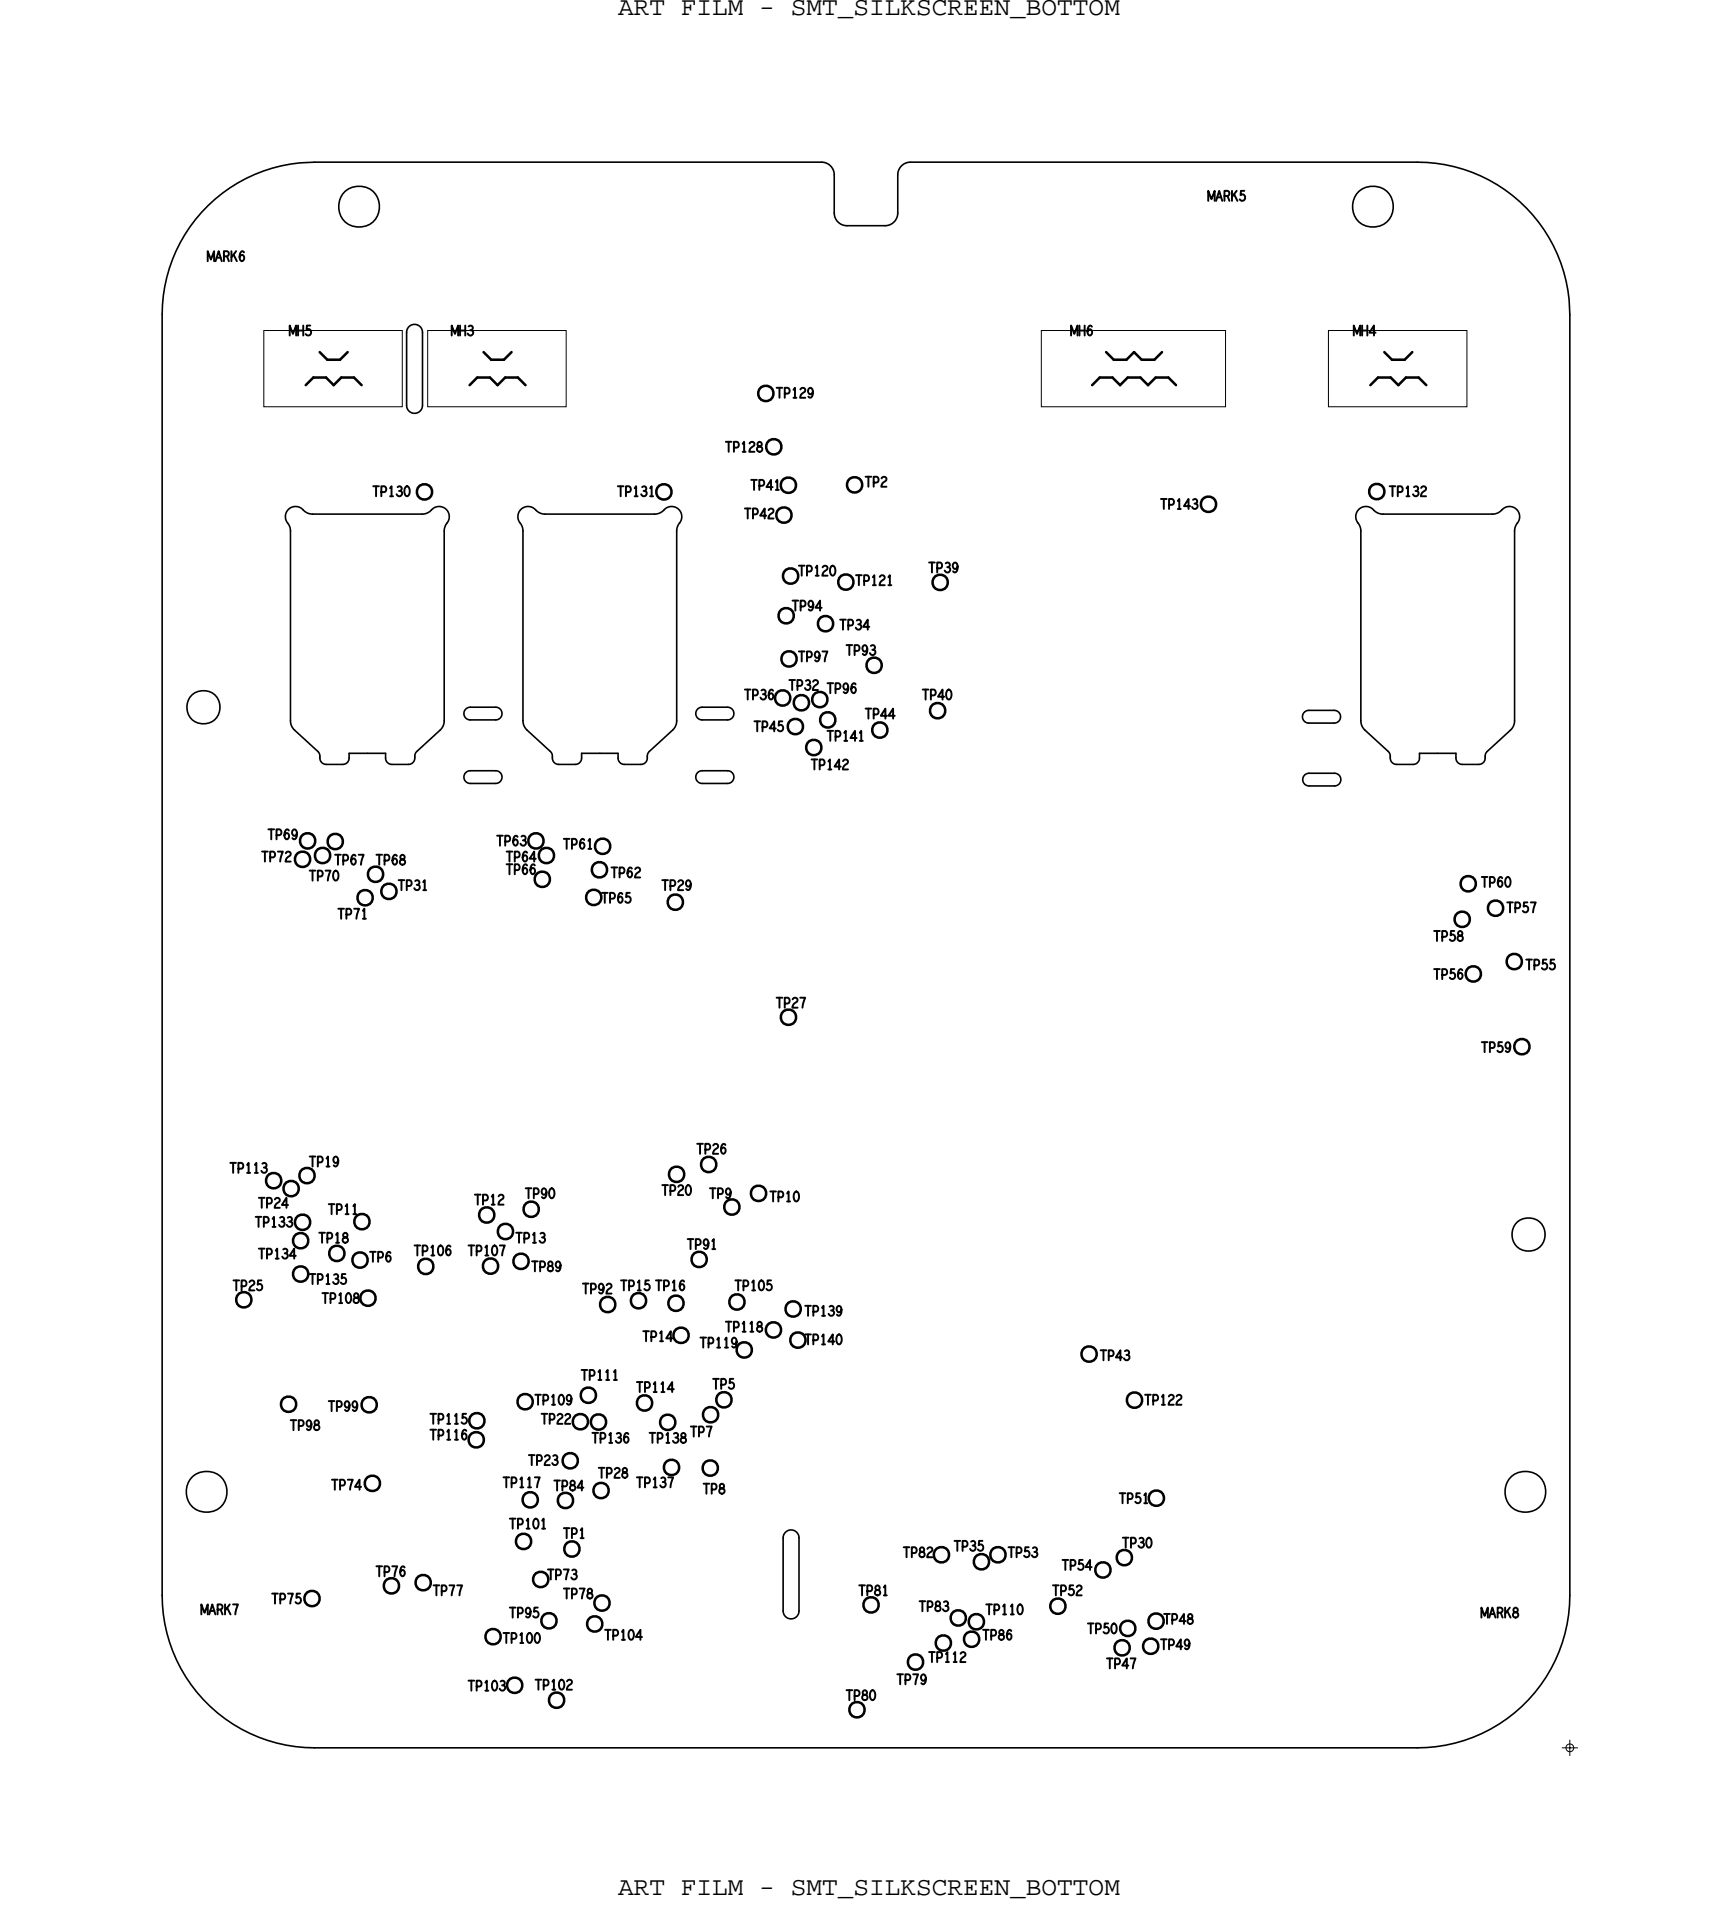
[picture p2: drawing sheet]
<svg xmlns="http://www.w3.org/2000/svg" width="136mm" height="150mm" viewBox="0 0 136 150" stroke-linecap="round" stroke-linejoin="round" font-family="sans-serif">
<defs><g id="words">
<g font-size="2.1">
<text x="48.7" y="1.2">ART FILM - SMT_SILKSCREEN_BOTTOM</text>
<text x="48.7" y="149.1">ART FILM - SMT_SILKSCREEN_BOTTOM</text>
</g>
<g font-size=".8">
<text x="95.1" y="15.8">MARK5</text>
<text x="16.3" y="20.6">MARK6</text>
<text x="35.5" y="26.4">MH3</text>
<text x="48.6" y="39.1">TP131</text>
<text x="18.1" y="92.3">TP113</text>
<text x="20.1" y="96.6">TP133</text>
<text x="45.7" y="108.6">TP111</text>
<text x="15.8" y="127.1">MARK7</text>
<text x="116.6" y="127.3">MARK8</text>
</g>
</g></defs>
<!-- layer: Board Outline -->
<g fill="none" stroke="#000" stroke-width=".13">
<path d="M24.8 12.8h39.9zM24.8 12.8a12 12 0 0 0-12 11.9M64.7 12.8a1 1 0 0 1 1 1M65.7 13.8v3zM65.7 16.8a1 1 0 0 0 1 1M66.7 17.8h3zM70.7 13.8v3zM70.7 16.8a1 1 0 0 1-1 1M71.7 12.8h39.9zM71.7 12.8a1 1 0 0 0-1 1M111.6 12.8a12 12 0 0 1 12 12M12.8 24.8v100.8z"/>
<path d="M32 26.2v5.7zM32 31.9l.2 .4 .4 .2 .5-.1 .2-.5M32 26.2l.2-.5 .4-.2 .5 .2 .2 .5M33.3 26.2v5.7zM123.6 24.8v100.8zM22.9 41.8v14.9zM22.9 56.7v.4l.3 .4M23.2 57.5l1.8 1.6zM24.6 40.5a1.99 1.99 0 0 1-1.1-.6 .84 .84 0 0 0-1 .4 .84 .84 0 0 0 .3 1.1l.1 .4M24.6 40.5h8.6zM25 59.1l.2 .4M25.2 59.5v.2z"/>
<path d="M25.2 59.7l.1 .3 .4 .2M27.5 59.7l-.2 .3-.3 .2M27.5 59.3h1.4zM27.5 59.3v.4zM28.9 59.3h1.4zM30.3 59.3v.4zM30.3 59.7l.2 .3 .3 .2M32.6 59.7l-.1 .3-.4 .2M32.6 59.5v.2zM32.8 59.1l1.8-1.6zM32.8 59.1l-.2 .4M33.2 40.5a1.9 1.9 0 0 0 1.1-.6 .84 .84 0 0 1 1 .4 .84 .84 0 0 1-.2 1.1l-.1 .4"/>
<path d="M35 56.7l-.1 .5-.3 .3M35 41.8v14.9zM37 56.7h2zM37 55.7l-.3 .1-.2 .3 .2 .4 .3 .2M37 55.7h2zM39 55.7l.4 .1 .1 .4-.1 .3-.4 .2M41.2 41.8v14.9zM41.2 56.7v.4l.3 .4M41.5 57.5l1.8 1.6zM42.9 40.5a1.78 1.78 0 0 1-1-.6 .84 .84 0 0 0-1.1 .4 .84 .84 0 0 0 .3 1.1l.1 .4M42.9 40.5h8.6zM43.3 59.1l.2 .4"/>
<path d="M43.5 59.5v.2zM43.5 59.7l.1 .3 .4 .2M45.8 59.7l-.2 .3-.3 .2M45.8 59.3v.4zM45.8 59.3h1.4zM47.2 59.3h1.4zM48.6 59.3v.4zM48.6 59.7l.2 .3 .3 .2M50.9 59.7l-.1 .3-.4 .2M50.9 59.5v.2zM51.1 59.1l1.8-1.6zM51.1 59.1l-.2 .4"/>
<path d="M51.5 40.5a1.9 1.9 0 0 0 1.1-.6 .84 .84 0 0 1 1 .4 .84 .84 0 0 1-.2 1.1l-.1 .4M53.3 56.7l-.1 .5-.3 .3M53.3 41.8v14.9zM55.3 56.7h2zM55.3 55.7l-.4 .1-.1 .3 .1 .4 .4 .2M55.3 55.7h2zM57.3 55.7l.3 .1 .2 .4-.2 .3-.3 .2M103 56.9h2zM103 55.9l-.3 .1-.2 .4 .2 .4 .3 .1M103 55.9h2zM105 55.9l.4 .2 .1 .3-.1 .4-.4 .1M107.1 41.8v14.9z"/>
<path d="M107.1 56.7l.1 .4 .2 .4M107.4 57.5l1.9 1.6zM108.9 40.5a1.78 1.78 0 0 1-1.1-.6 .84 .84 0 0 0-1 .4 .84 .84 0 0 0 .2 1.1l.1 .4M108.9 40.5h8.6zM109.3 59.1l.1 .4M109.4 59.5v.2zM109.4 59.7l.2 .3 .3 .2M111.7 59.7l-.1 .3-.4 .2M111.7 59.3h1.5zM111.7 59.3v.4zM113.2 59.3h1.4zM114.6 59.3v.4z"/>
<path d="M114.6 59.7l.1 .3 .4 .2M116.9 59.7l-.2 .3-.3 .2M116.9 59.5v.2zM117.1 59.1l1.8-1.6zM117.1 59.1l-.2 .4M117.5 40.5a1.9 1.9 0 0 0 1-.6 .84 .84 0 0 1 1 .4 .84 .84 0 0 1-.2 1.1l-.1 .4M119.2 56.7l-.1 .5-.2 .3M119.2 41.8v14.9zM25.7 60.2h1.3zM30.8 60.2h1.3zM37 61.7h2zM37 60.7l-.3 .1-.2 .3 .2 .4 .3 .2"/>
<path d="M37 60.7h2zM39 60.7l.4 .1 .1 .4-.1 .3-.4 .2M44 60.2h1.3zM49.1 60.2h1.3zM55.3 61.7h2zM55.3 60.7l-.4 .1-.1 .3 .1 .4 .4 .2M55.3 60.7h2zM57.3 60.7l.3 .1 .2 .4-.2 .3-.3 .2M103 61.9h2zM103 60.9l-.3 .1-.2 .3 .2 .4 .3 .2M103 60.9h2zM105 60.9l.4 .1 .1 .4-.1 .3-.4 .2"/>
<path d="M109.9 60.2h1.3zM115.1 60.2h1.3zM12.8 125.5a12 12 0 0 0 12 12.1M24.8 137.6h86.8zM61.6 121v5.8zM61.6 126.8l.2 .4 .5 .2 .4-.2 .2-.4M61.6 121l.2-.4 .5-.2 .4 .2 .2 .4M62.9 121v5.8zM123.6 125.6a12 12 0 0 1-12.1 12"/>
<circle cx="28.3" cy="16.3" r="1.61"/>
<circle cx="108.1" cy="16.3" r="1.61"/>
<circle cx="16" cy="55.7" r="1.31"/>
<circle cx="120.3" cy="97.2" r="1.31"/>
<circle cx="16.3" cy="117.4" r="1.61"/>
<circle cx="120.1" cy="117.4" r="1.61"/>
</g>
<!-- layer: Components -->
<g fill="none" stroke="#000" stroke-width=".2">
<path d="M24.7 29.7h1zM24.7 29.7l-.6 .6zM25.2 27.7l.6 .6zM25.7 29.7l.6 .6zM25.8 28.3h1zM26.8 28.3l.6-.6zM26.9 29.7h1zM26.9 29.7l-.6 .6zM27.9 29.7l.6 .6zM37.6 29.7h1zM37.6 29.7l-.6 .6zM38.1 27.7l.6 .6z"/>
<path d="M38.6 29.7l.6 .6zM38.7 28.3h1zM39.7 28.3l.6-.6zM39.8 29.7h1zM39.8 29.7l-.6 .6zM40.8 29.7l.6 .6zM86.6 29.7h1zM86.6 29.7l-.6 .6zM87.1 27.7l.6 .6zM87.6 29.7l.6 .6zM87.7 28.3h1zM88.7 28.3l.6-.6z"/>
<path d="M88.8 29.7h1zM88.8 29.7l-.6 .6zM89.3 27.7l.6 .6zM89.8 29.7l.6 .6zM89.9 28.3h1zM90.9 28.3l.6-.6zM91 29.7h1zM91 29.7l-.6 .6zM92 29.7l.6 .6zM108.5 29.7h1zM108.5 29.7l-.6 .6zM109 27.7l.6 .6z"/>
<path d="M109.5 29.7l.6 .6zM109.6 28.3h1zM110.6 28.3l.6-.6zM110.7 29.7h1zM110.7 29.7l-.6 .6zM111.7 29.7l.6 .6z"/>
<circle cx="33.4" cy="38.7" r=".6"/>
<circle cx="52.3" cy="38.7" r=".6"/>
<circle cx="60.3" cy="31" r=".6"/>
<circle cx="60.9" cy="35.2" r=".6"/>
<circle cx="62.1" cy="38.2" r=".6"/>
<circle cx="67.3" cy="38.2" r=".6"/>
<circle cx="95.1" cy="39.7" r=".6"/>
<circle cx="108.4" cy="38.7" r=".6"/>
<circle cx="61.6" cy="54.9" r=".6"/>
<circle cx="61.7" cy="40.5" r=".6"/>
<circle cx="61.9" cy="48.5" r=".6"/>
<circle cx="62.1" cy="51.9" r=".6"/>
<circle cx="62.2" cy="45.3" r=".6"/>
<circle cx="62.6" cy="57.2" r=".6"/>
<circle cx="63.1" cy="55.3" r=".6"/>
<circle cx="64.1" cy="58.8" r=".6"/>
<circle cx="64.5" cy="55.1" r=".6"/>
<circle cx="65" cy="49.1" r=".6"/>
<circle cx="65.2" cy="56.7" r=".6"/>
<circle cx="66.6" cy="45.8" r=".6"/>
<circle cx="68.8" cy="52.4" r=".6"/>
<circle cx="69.3" cy="57.5" r=".6"/>
<circle cx="73.8" cy="55.9" r=".6"/>
<circle cx="74" cy="45.8" r=".6"/>
<circle cx="23.8" cy="67.6" r=".6"/>
<circle cx="24.2" cy="66.2" r=".6"/>
<circle cx="25.4" cy="67.3" r=".6"/>
<circle cx="26.4" cy="66.2" r=".6"/>
<circle cx="28.7" cy="70.7" r=".6"/>
<circle cx="29.6" cy="68.8" r=".6"/>
<circle cx="30.6" cy="70.2" r=".6"/>
<circle cx="42.2" cy="66.2" r=".6"/>
<circle cx="42.7" cy="69.2" r=".6"/>
<circle cx="43" cy="67.3" r=".6"/>
<circle cx="46.7" cy="70.6" r=".6"/>
<circle cx="47.2" cy="68.5" r=".6"/>
<circle cx="47.4" cy="66.6" r=".6"/>
<circle cx="53.2" cy="71" r=".6"/>
<circle cx="115.1" cy="72.4" r=".6"/>
<circle cx="115.6" cy="69.6" r=".6"/>
<circle cx="116" cy="76.7" r=".6"/>
<circle cx="117.7" cy="71.5" r=".6"/>
<circle cx="119.2" cy="75.7" r=".6"/>
<circle cx="21.5" cy="92.9" r=".6"/>
<circle cx="22.9" cy="93.6" r=".6"/>
<circle cx="23.7" cy="97.7" r=".6"/>
<circle cx="23.8" cy="96.2" r=".6"/>
<circle cx="24.2" cy="92.5" r=".6"/>
<circle cx="26.5" cy="98.7" r=".6"/>
<circle cx="28.3" cy="99.2" r=".6"/>
<circle cx="28.5" cy="96.2" r=".6"/>
<circle cx="33.5" cy="99.7" r=".6"/>
<circle cx="38.3" cy="95.6" r=".6"/>
<circle cx="38.6" cy="99.7" r=".6"/>
<circle cx="39.8" cy="96.9" r=".6"/>
<circle cx="41" cy="99.3" r=".6"/>
<circle cx="41.8" cy="95.2" r=".6"/>
<circle cx="53.3" cy="92.4" r=".6"/>
<circle cx="55" cy="99.1" r=".6"/>
<circle cx="55.8" cy="91.7" r=".6"/>
<circle cx="57.6" cy="95" r=".6"/>
<circle cx="59.7" cy="93.9" r=".6"/>
<circle cx="62.1" cy="80.1" r=".6"/>
<circle cx="119.8" cy="82.4" r=".6"/>
<circle cx="19.2" cy="102.3" r=".6"/>
<circle cx="22.7" cy="110.5" r=".6"/>
<circle cx="23.7" cy="100.3" r=".6"/>
<circle cx="29" cy="102.2" r=".6"/>
<circle cx="29.1" cy="110.6" r=".6"/>
<circle cx="29.3" cy="116.8" r=".6"/>
<circle cx="37.5" cy="113.3" r=".6"/>
<circle cx="37.5" cy="111.8" r=".6"/>
<circle cx="41.3" cy="110.3" r=".6"/>
<circle cx="41.7" cy="118" r=".6"/>
<circle cx="44.5" cy="118.1" r=".6"/>
<circle cx="44.9" cy="115" r=".6"/>
<circle cx="45.7" cy="111.9" r=".6"/>
<circle cx="46.3" cy="109.8" r=".6"/>
<circle cx="47.1" cy="111.9" r=".6"/>
<circle cx="47.3" cy="117.3" r=".6"/>
<circle cx="47.8" cy="102.7" r=".6"/>
<circle cx="50.3" cy="102.4" r=".6"/>
<circle cx="50.7" cy="110.4" r=".6"/>
<circle cx="52.6" cy="111.9" r=".6"/>
<circle cx="52.9" cy="115.5" r=".6"/>
<circle cx="53.2" cy="102.6" r=".6"/>
<circle cx="53.6" cy="105.1" r=".6"/>
<circle cx="55.9" cy="115.5" r=".6"/>
<circle cx="55.9" cy="111.3" r=".6"/>
<circle cx="57" cy="110.2" r=".6"/>
<circle cx="58" cy="102.5" r=".6"/>
<circle cx="58.6" cy="106.3" r=".6"/>
<circle cx="60.9" cy="104.7" r=".6"/>
<circle cx="62.4" cy="103" r=".6"/>
<circle cx="62.8" cy="105.5" r=".6"/>
<circle cx="85.7" cy="106.6" r=".6"/>
<circle cx="89.3" cy="110.2" r=".6"/>
<circle cx="91" cy="117.9" r=".6"/>
<circle cx="24.6" cy="125.8" r=".6"/>
<circle cx="30.8" cy="124.8" r=".6"/>
<circle cx="33.3" cy="124.6" r=".6"/>
<circle cx="38.8" cy="128.8" r=".6"/>
<circle cx="40.5" cy="132.6" r=".6"/>
<circle cx="41.2" cy="121.3" r=".6"/>
<circle cx="42.6" cy="124.3" r=".6"/>
<circle cx="43.2" cy="127.6" r=".6"/>
<circle cx="43.8" cy="133.8" r=".6"/>
<circle cx="45" cy="121.9" r=".6"/>
<circle cx="46.8" cy="127.8" r=".6"/>
<circle cx="47.4" cy="126.2" r=".6"/>
<circle cx="67.5" cy="134.6" r=".6"/>
<circle cx="68.6" cy="126.3" r=".6"/>
<circle cx="72.1" cy="130.8" r=".6"/>
<circle cx="74.1" cy="122.4" r=".6"/>
<circle cx="74.3" cy="129.3" r=".6"/>
<circle cx="75.4" cy="127.3" r=".6"/>
<circle cx="76.5" cy="129" r=".6"/>
<circle cx="76.9" cy="127.6" r=".6"/>
<circle cx="77.3" cy="122.9" r=".6"/>
<circle cx="78.6" cy="122.4" r=".6"/>
<circle cx="83.3" cy="126.4" r=".6"/>
<circle cx="86.8" cy="123.6" r=".6"/>
<circle cx="88.3" cy="129.7" r=".6"/>
<circle cx="88.5" cy="122.6" r=".6"/>
<circle cx="88.8" cy="128.2" r=".6"/>
<circle cx="90.6" cy="129.6" r=".6"/>
<circle cx="91" cy="127.6" r=".6"/>
</g>
<path d="M20.8 26h10.9v6h-10.9zM33.7 26h10.9v6h-10.9zM82 26h14.5v6h-14.5zM104.6 26h10.9v6h-10.9z" fill="none" stroke="#000" stroke-width=".08"/>
<!-- layer: Text -->
<g fill="none" stroke="#000" stroke-width=".15">
<path d="M18.2 19.8v.8M18.6 19.8l-.4 .5M19.2 19.9v-.1a.41 .41 0 0 0-.4 .3 .41 .41 0 0 0 .2 .4 .22 .22 0 0 0 .2-.2 .22 .22 0 0 0-.2-.2l-.1 .1M95.1 15.8v-.8l.3 .7 .2-.7v.8M95.7 15.8l.3-.8 .2 .8M96.4 15.4h.2l.1-.1v-.2l-.3-.1v.8M97 15v.8M97.3 15l-.3 .5M97.9 15h-.2l-.1 .4a.23 .23 0 0 1 .4 0 .23 .23 0 0 1-.1 .4 .23 .23 0 0 1-.3-.1M16.3 20.6v-.8l.3 .6 .3-.6v.8M17 20.6l.2-.8 .3 .8M17.6 20.2h.3l.1-.1-.1-.3h-.3v.8"/>
<path d="M22.8 26.4v-.8l.3 .7 .2-.7v.8M23.5 25.6v.8M23.5 26h.4M23.9 25.6v.8M24.4 25.6h-.2l-.1 .4a.23 .23 0 0 1 .4 0 .23 .23 0 0 1-.1 .4 .23 .23 0 0 1-.3-.1M29.4 38.3h.4M29.6 38.3v.8M30 38.7h.3l.1-.2-.1-.2h-.3v.8M30.7 39.1h.2M30.7 38.4l.1-.1v.8M31.3 38.3a.19 .19 0 0 1 .3 .1 .19 .19 0 0 1-.1 .2M31.4 38.6a.22 .22 0 0 1 .2 .2 .22 .22 0 0 1-.1 .3 .22 .22 0 0 1-.3-.2"/>
<path d="M32 38.3a.39 .39 0 0 1 .3 .3 .39 .39 0 0 1-.1 .4h-.1a.39 .39 0 0 1-.3-.2 .39 .39 0 0 1 .1-.4zM35.6 26.4v-.8l.2 .7 .3-.7v.8M36.2 25.6v.8M36.6 25.6v.8M36.9 25.7a.19 .19 0 0 1 .3 0 .19 .19 0 0 1-.1 .3M48.6 38.3h.5M48.9 38.3v.8M49.3 38.7h.3l.1-.2-.1-.2h-.3v.8M50 38.4l.1-.1v.8M50.5 38.3a.19 .19 0 0 1 .3 .1 .19 .19 0 0 1-.1 .2M51.2 38.4l.1-.1v.8M57.1 34.8h.5"/>
<path d="M57.4 34.8v.8M57.8 35.2h.3l.1-.2-.1-.2h-.3v.8M58.5 35.6h.2M58.5 34.9l.1-.1v.8M59 34.9a.2 .2 0 0 1 .3-.1 .2 .2 0 0 1 0 .3 .53 .53 0 0 0-.3 .5h.4M59.1 37.8h.5M59.4 37.8v.8M59.6 34.9l.1 .2a.23 .23 0 0 1 .3 .1 .23 .23 0 0 1-.1 .3 .23 .23 0 0 1-.3-.2l.1-.1a.22 .22 0 0 0 .2-.2 .22 .22 0 0 0-.1-.2zM59.8 38.2h.3l.1-.2-.1-.2h-.3v.8M60.8 38.3h-.5l.4-.5v.8M61.1 38.6h.2M61.1 37.9l.1-.1v.8"/>
<path d="M61.1 30.5h.5M61.4 30.5v.8M61.8 31l.3-.1 .1-.1-.1-.2-.3-.1v.8M62.5 31.3h.2M62.5 30.7l.1-.2v.8M63 30.7a.2 .2 0 0 1 .3-.2 .2 .2 0 0 1 0 .3 .53 .53 0 0 0-.3 .5h.4M64 30.8l-.1 .1a.21 .21 0 0 1-.3-.1 .21 .21 0 0 1 .3-.2 .42 .42 0 0 1-.2 .7l-.1-.1M68.1 37.5h.5M68.4 37.5v.8M68.8 38l.3-.1 .1-.1-.1-.2-.3-.1v.8M69.4 37.7a.2 .2 0 0 1 .3-.2 .2 .2 0 0 1 0 .3 .53 .53 0 0 0-.3 .5h.4M84.3 26.4v-.8l.3 .7 .2-.7v.8"/>
<path d="M85 25.6v.8M85 26h.4M85.4 25.6v.8M85.9 25.7v-.1a.41 .41 0 0 0-.3 .4 .41 .41 0 0 0 .1 .4 .22 .22 0 0 0 .3-.2 .22 .22 0 0 0-.3-.3l-.1 .2M91.4 39.3h.4M91.6 39.3v.8M92 39.7h.3l.1-.2-.1-.2h-.3v.8M92.7 39.4l.1-.1v.8M93.7 39.8h-.5l.3-.5v.8M93.9 39.3a.19 .19 0 0 1 .3 .1 .19 .19 0 0 1-.1 .2M94 39.6a.22 .22 0 0 1 .3 .2 .22 .22 0 0 1-.2 .3 .22 .22 0 0 1-.3-.2M106.6 26.4v-.8l.2 .7 .3-.7v.8"/>
<path d="M107.2 25.6v.8M107.2 26h.4M107.6 25.6v.8M108.3 26.2h-.5l.3-.6v.8M109.4 38.3h.4M109.6 38.3v.8M110 38.7h.3l.1-.2-.1-.2h-.3v.8M110.7 39.1h.2M110.7 38.4l.1-.1v.8M111.3 38.3a.19 .19 0 0 1 .3 .1 .19 .19 0 0 1-.1 .2M111.4 38.6a.22 .22 0 0 1 .3 .2 .22 .22 0 0 1-.2 .3 .22 .22 0 0 1-.3-.2M111.9 38.4a.2 .2 0 0 1 .2-.1 .2 .2 0 0 1 .1 .3 .53 .53 0 0 0-.4 .5h.4"/>
<path d="M58.6 40h.5M58.6 54.3h.5M58.9 40v.8M58.9 54.3v.8M59.3 40.5l.3-.1 .1-.1-.1-.2-.3-.1v.8M59.3 54.7h.3l.1-.2-.1-.2h-.3v.8M59.4 56.8h.4M59.6 56.8v.8M59.9 54.3a.19 .19 0 0 1 .3 .1 .19 .19 0 0 1-.1 .2M60 57.2h.3l.1-.2-.1-.2h-.3v.8M60.1 54.6a.22 .22 0 0 1 .2 .2 .22 .22 0 0 1-.2 .3 .22 .22 0 0 1-.2-.2M60.3 40.6h-.5l.4-.6v.8"/>
<path d="M60.5 40.2a.2 .2 0 0 1 .3-.2 .2 .2 0 0 1 0 .3 .53 .53 0 0 0-.3 .5h.4M60.8 54.4v-.1a.41 .41 0 0 0-.3 .3 .41 .41 0 0 0 .1 .4 .22 .22 0 0 0 .3-.2 .22 .22 0 0 0-.3-.2l-.1 .1M61.1 57.3h-.5l.3-.5v.8M61.6 56.8h-.3v.3a.23 .23 0 0 1 .3 .1 .23 .23 0 0 1-.1 .3 .23 .23 0 0 1-.3-.1M62.1 53.5h.5M62.4 53.5v.8M62.4 47.3h.4M62.6 47.3v.8M62.8 54l.3-.1 .1-.1-.1-.2-.3-.1v.8M62.9 51.3h.4M62.9 44.5h.4M63 47.7h.3l.1-.2-.1-.2h-.3v.8"/>
<path d="M63.1 44.5v.8M63.1 51.3v.8M63.4 53.6a.19 .19 0 0 1 .3 0 .19 .19 0 0 1-.1 .3M63.5 51.7h.3l.1-.2-.1-.2h-.3v.8M63.5 45l.3-.1 .1-.1-.1-.2-.3-.1v.8M63.6 53.9a.22 .22 0 0 1 .2 .2 .22 .22 0 0 1-.2 .2 .22 .22 0 0 1-.2-.1M63.9 59.8h.4M64 53.7a.2 .2 0 0 1 .3-.2 .2 .2 0 0 1 0 .3 .53 .53 0 0 0-.3 .5h.4M64 47.6v.1a.22 .22 0 0 1-.4-.2 .21 .21 0 0 1 .3-.1 .42 .42 0 0 1-.2 .6M64.1 59.8v.8M64.2 45.3h.2M64.2 44.7l.1-.2v.8"/>
<path d="M64.5 51.6v.1a.22 .22 0 0 1-.4-.2 .21 .21 0 0 1 .3-.1 .42 .42 0 0 1-.2 .6M64.7 47.8h-.5l.3-.5v.8M64.7 51.3h.4l-.2 .8M64.7 44.7a.2 .2 0 0 1 .3-.2 .2 .2 0 0 1 .1 .3 .53 .53 0 0 0-.4 .5h.4M65.1 53.8h.5M65.1 57.5h.5M65.2 59.9l.1-.1v.8M65.4 53.8v.8M65.4 57.5v.8M65.5 44.5a.39 .39 0 0 1 .3 .3 .39 .39 0 0 1-.1 .4l-.1 .1a.39 .39 0 0 1-.3-.3 .39 .39 0 0 1 .1-.4zM65.8 54.2h.3l.1-.2-.1-.2h-.3v.8M65.8 58l.3-.1 .1-.1-.1-.2-.3-.1v.8"/>
<path d="M66.1 48.8h.5M66.4 48.8v.8M66.4 59.9a.2 .2 0 0 1 .2-.1 .2 .2 0 0 1 .1 .3 .53 .53 0 0 0-.4 .5h.4M66.5 58.3h.2M66.5 57.7l.1-.2v.8M66.6 50.8h.5M66.8 54.1l-.1 .1a.21 .21 0 0 1-.3-.2 .21 .21 0 0 1 .3-.1 .42 .42 0 0 1-.2 .6h-.1M66.8 49.2h.3l.1-.2-.1-.2h-.3v.8M66.9 50.8v.8M67.3 51.2h.3l.1-.2-.1-.2h-.3v.8M67.3 53.9v-.1a.41 .41 0 0 0-.3 .3 .41 .41 0 0 0 .1 .4 .22 .22 0 0 0 .3-.2 .22 .22 0 0 0-.3-.2l-.1 .1M67.4 45.3h.4"/>
<path d="M67.4 58.1h-.5l.4-.6v.8M67.4 48.8a.19 .19 0 0 1 .3 .1 .19 .19 0 0 1-.1 .2M67.6 49.1a.22 .22 0 0 1 .2 .2 .22 .22 0 0 1-.2 .3 .22 .22 0 0 1-.2-.2M67.6 45.3v.8M67.7 58.3h.2M67.7 57.7l.1-.2v.8M68 45.7h.3l.1-.2-.1-.2h-.3v.8M68.1 55.8h.5M68.3 51.1l-.1 .1a.21 .21 0 0 1-.3-.2 .21 .21 0 0 1 .3-.1 .42 .42 0 0 1-.2 .6h-.1M68.4 55.8v.8M68.4 49.3h-.5l.4-.5v.8M68.5 50.8a.19 .19 0 0 1 .3 .1 .19 .19 0 0 1-.1 .2"/>
<path d="M68.7 51.1a.22 .22 0 0 1 .2 .2 .22 .22 0 0 1-.2 .3 .22 .22 0 0 1-.2-.2M68.7 46.1h.2M68.7 45.4l.1-.1v.8M68.8 56.2h.3l.1-.2-.1-.2h-.3v.8M69.2 45.4a.2 .2 0 0 1 .3-.1 .2 .2 0 0 1 .1 .3 .53 .53 0 0 0-.4 .5h.4M69.8 56.3h-.5l.4-.5v.8M69.9 46.1h.3M69.9 45.4l.1-.1v.8M70.4 56.3h-.5l.4-.5v.8M72.6 54.3h.5M72.9 54.3v.8M73.1 44.3h.5"/>
<path d="M73.3 54.7h.3l.1-.2-.1-.2h-.3v.8M73.4 44.3v.8M73.8 44.7h.3l.1-.2-.1-.2h-.3v.8M74.3 54.8h-.5l.4-.5v.8M74.4 44.3a.19 .19 0 0 1 .3 .1 .19 .19 0 0 1-.1 .2M74.6 44.6a.22 .22 0 0 1 .2 .2 .22 .22 0 0 1-.2 .3 .22 .22 0 0 1-.2-.2M74.6 54.3a.39 .39 0 0 1 .3 .3 .39 .39 0 0 1-.1 .4 .39 .39 0 0 1-.4-.2 .39 .39 0 0 1 .1-.4zM75.4 44.6l-.1 .1a.21 .21 0 0 1-.3-.2 .21 .21 0 0 1 .3-.1 .42 .42 0 0 1-.2 .6h-.1M92.7 40.1h.2M20.6 67h.5M20.9 67v.8M21.1 65.3h.5"/>
<path d="M21.3 67.5l.3-.1 .1-.1-.1-.2-.3-.1v.8M21.4 65.3v.8M21.8 65.7h.3l.1-.2-.1-.2h-.3v.8M21.9 67h.4l-.2 .8M22.5 67.2a.2 .2 0 0 1 .3-.2 .2 .2 0 0 1 0 .3 .53 .53 0 0 0-.3 .5h.4M22.7 65.4v-.1a.41 .41 0 0 0-.3 .3 .41 .41 0 0 0 .1 .4 .22 .22 0 0 0 .3-.2 .22 .22 0 0 0-.3-.2l-.1 .1M23.4 65.6l-.1 .1a.21 .21 0 0 1-.3-.2 .21 .21 0 0 1 .3-.1 .42 .42 0 0 1-.2 .6h-.1M24.4 68.5h.4M24.6 68.5v.8M25 69l.3-.1 .1-.1-.1-.2-.3-.1v.8M25.6 68.5h.4l-.2 .8M26.4 68.5a.39 .39 0 0 1 .3 .3 .39 .39 0 0 1-.1 .4l-.1 .1a.39 .39 0 0 1-.3-.3 .39 .39 0 0 1 .1-.4z"/>
<path d="M26.4 67.3h.4M26.6 67.3v.8M26.6 71.5h.5M26.9 71.5v.8M27 67.7h.3l.1-.2-.1-.2h-.3v.8M27.3 72l.3-.1 .1-.1-.1-.2-.3-.1v.8M27.9 71.5h.4l-.2 .8M28 67.4l-.1-.1a.41 .41 0 0 0-.3 .3 .41 .41 0 0 0 .2 .4 .22 .22 0 0 0 .2-.2 .22 .22 0 0 0-.2-.2l-.2 .1M28.2 67.3h.4l-.2 .8M28.6 72.3h.2M28.6 71.7l.1-.2v.8M29.6 67.3h.5"/>
<path d="M29.9 67.3v.8M30.3 67.7h.3l.1-.2-.1-.2h-.3v.8M31.2 67.4v-.1a.41 .41 0 0 0-.3 .3 .41 .41 0 0 0 .1 .4 .22 .22 0 0 0 .3-.2 .22 .22 0 0 0-.3-.2l-.1 .1M31.4 69.3h.4M31.5 67.4l.1 .2a.23 .23 0 0 1 .3 .1 .23 .23 0 0 1-.1 .3 .23 .23 0 0 1-.3-.1v-.2a.22 .22 0 0 0 .3-.1 .22 .22 0 0 0-.1-.3zM31.6 69.3v.8M32 69.7h.3l.1-.2-.1-.2h-.3v.8M32.7 69.3a.19 .19 0 0 1 .3 .1 .19 .19 0 0 1-.1 .2M32.8 69.6a.22 .22 0 0 1 .2 .2 .22 .22 0 0 1-.1 .3 .22 .22 0 0 1-.3-.2M33.3 70.1h.2M33.3 69.4l.1-.1v.8M39.1 65.8h.5"/>
<path d="M39.4 65.8v.8M39.8 66.2h.3l.1-.2-.1-.2h-.3v.8M39.9 67h.4M39.9 68h.4M40.1 67v.8M40.1 68v.8M40.5 68.5l.3-.1 .1-.1-.1-.2-.3-.1v.8M40.5 67.5l.3-.1 .1-.1-.1-.2-.3-.1v.8M40.7 65.9v-.1a.41 .41 0 0 0-.3 .3 .41 .41 0 0 0 .1 .4 .22 .22 0 0 0 .3-.2 .22 .22 0 0 0-.3-.2l-.1 .1M41 65.8a.19 .19 0 0 1 .3 .1 .19 .19 0 0 1-.1 .2M41.2 66.1a.22 .22 0 0 1 .2 .2 .22 .22 0 0 1-.2 .3 .22 .22 0 0 1-.2-.2M41.5 68.1l-.1-.1a.41 .41 0 0 0-.3 .4 .41 .41 0 0 0 .2 .4 .22 .22 0 0 0 .2-.2 .22 .22 0 0 0-.2-.3l-.2 .2"/>
<path d="M41.5 67.1l-.1-.1a.41 .41 0 0 0-.3 .4 .41 .41 0 0 0 .2 .4 .22 .22 0 0 0 .2-.2 .22 .22 0 0 0-.2-.3l-.2 .2M42.1 68.1l-.1-.1a.41 .41 0 0 0-.3 .4 .41 .41 0 0 0 .2 .4 .22 .22 0 0 0 .2-.2 .22 .22 0 0 0-.2-.3l-.2 .2M42.2 67.6h-.5l.3-.6v.8M44.4 66h.4M44.6 66v.8M45 66.5l.3-.1 .1-.1-.1-.2-.3-.1v.8M46 66.1l-.1-.1a.41 .41 0 0 0-.3 .4 .41 .41 0 0 0 .2 .4 .22 .22 0 0 0 .2-.2 .22 .22 0 0 0-.2-.3l-.2 .2M46.3 66.8h.2M46.3 66.2l.1-.2v.8M47.4 70.3h.4M47.6 70.3v.8M48 70.7h.3l.1-.2-.1-.2h-.3v.8"/>
<path d="M48.1 68.3h.5M48.4 68.3v.8M48.8 68.7h.3l.1-.2-.1-.2h-.3v.8M49 70.4l-.1-.1a.41 .41 0 0 0-.3 .3 .41 .41 0 0 0 .2 .4 .22 .22 0 0 0 .2-.2 .22 .22 0 0 0-.2-.2l-.2 .1M49.6 70.3h-.3v.3a.23 .23 0 0 1 .3 .1 .23 .23 0 0 1-.1 .3 .23 .23 0 0 1-.3-.1M49.7 68.4v-.1a.41 .41 0 0 0-.3 .3 .41 .41 0 0 0 .1 .4 .22 .22 0 0 0 .3-.2 .22 .22 0 0 0-.3-.2l-.1 .1M50 68.4a.2 .2 0 0 1 .3-.1 .2 .2 0 0 1 0 .3 .53 .53 0 0 0-.3 .5h.4M52.1 69.3h.5M52.4 69.3v.8M52.8 69.7h.3l.1-.2-.1-.2h-.3v.8M53.4 69.4a.2 .2 0 0 1 .3-.1 .2 .2 0 0 1 0 .3 .53 .53 0 0 0-.3 .5h.4M54.4 69.6l-.1 .1a.21 .21 0 0 1-.3-.2 .21 .21 0 0 1 .3-.1 .42 .42 0 0 1-.2 .6h-.1"/>
<path d="M61.1 78.5h.5M61.4 78.5v.8M61.8 79l.3-.1 .1-.1-.1-.2-.3-.1v.8M62.4 78.7a.2 .2 0 0 1 .3-.2 .2 .2 0 0 1 0 .3 .53 .53 0 0 0-.3 .5h.4M63 78.5h.4l-.2 .8M64.5 60.2h.3l.1-.2-.1-.2h-.3v.8M65.2 60.6h.2M66.2 60.3h-.5l.3-.5v.8M112.9 73.3h.4M112.9 76.3h.4M113.1 73.3v.8M113.1 76.3v.8"/>
<path d="M113.5 73.7h.3l.1-.2-.1-.2h-.3v.8M113.5 76.7h.3l.1-.2-.1-.2h-.3v.8M114.5 73.3h-.3v.3a.23 .23 0 0 1 .3 .1 .23 .23 0 0 1-.1 .3 .23 .23 0 0 1-.3-.1M114.5 76.3h-.3v.3a.23 .23 0 0 1 .3 .1 .23 .23 0 0 1-.1 .3 .23 .23 0 0 1-.3-.1M114.8 73.4v.2a.23 .23 0 0 1 .4 .1 .23 .23 0 0 1-.2 .3 .23 .23 0 0 1-.3-.1l.1-.2a.22 .22 0 0 0 .3-.1 .22 .22 0 0 0-.2-.3zM115.1 76.4v-.1a.41 .41 0 0 0-.4 .3 .41 .41 0 0 0 .2 .4 .22 .22 0 0 0 .2-.2 .22 .22 0 0 0-.2-.2l-.2 .1M116.6 69h.5M116.9 69v.8M117.3 69.5l.3-.1 .1-.1-.1-.2-.3-.1v.8M118.2 69.1v-.1a.41 .41 0 0 0-.3 .4 .41 .41 0 0 0 .1 .4 .22 .22 0 0 0 .3-.2 .22 .22 0 0 0-.3-.3l-.1 .2M118.6 69a.39 .39 0 0 1 .3 .3 .39 .39 0 0 1-.1 .4v.1a.39 .39 0 0 1-.4-.3 .39 .39 0 0 1 .1-.4zM118.6 71h.5"/>
<path d="M118.9 71v.8M119.3 71.5l.3-.1 .1-.1-.1-.2-.3-.1v.8M120.1 75.5h.5M120.2 71h-.2l-.1 .4a.23 .23 0 0 1 .4 0 .23 .23 0 0 1-.1 .4 .23 .23 0 0 1-.3-.1M120.4 75.5v.8M120.5 71h.4l-.2 .8M120.8 76l.3-.1 .1-.1-.1-.2-.3-.1v.8M121.7 75.5h-.2l-.1 .4a.23 .23 0 0 1 .4 0 .23 .23 0 0 1-.1 .4 .23 .23 0 0 1-.3-.1M122.3 75.5h-.2l-.1 .4a.23 .23 0 0 1 .4 0 .23 .23 0 0 1-.1 .4 .23 .23 0 0 1-.3-.1M18.1 91.5h.5M18.4 91.5v.8M18.8 92l.3-.1 .1-.1-.1-.2-.3-.1v.8"/>
<path d="M19.5 91.7l.1-.2v.8M20.1 91.7l.1-.2v.8M20.1 95.8h.5M20.4 95.8v.8M20.4 94.3h.4M20.4 98.3h.4M20.6 94.3v.8M20.6 98.3v.8M20.7 91.6a.19 .19 0 0 1 .3 0 .19 .19 0 0 1-.1 .3M20.8 96.2h.3l.1-.2-.1-.2h-.3v.8M21 94.7h.3l.1-.2-.1-.2h-.3v.8M21 98.7h.3l.1-.2-.1-.2h-.3v.8"/>
<path d="M21.5 95.9l.1-.1v.8M21.6 94.4a.2 .2 0 0 1 .3-.1 .2 .2 0 0 1 .1 .3 .53 .53 0 0 0-.4 .5h.4M21.7 99.1h.2M21.7 98.4l.1-.1v.8M22 95.8a.19 .19 0 0 1 .3 .1 .19 .19 0 0 1-.1 .2M22.3 98.3a.19 .19 0 0 1 .3 .1 .19 .19 0 0 1-.1 .2M22.4 98.6a.22 .22 0 0 1 .2 .2 .22 .22 0 0 1-.1 .3 .22 .22 0 0 1-.3-.2M22.7 95.8a.19 .19 0 0 1 .3 .1 .19 .19 0 0 1-.1 .2M22.7 94.8h-.5l.3-.5v.8M23.3 98.8h-.5l.4-.5v.8M24.4 91h.4M24.6 91v.8"/>
<path d="M25 91.5l.3-.1 .1-.1-.1-.2-.3-.1v.8M25.1 97h.5M25.4 97v.8M25.7 91.8h.2M25.7 91.2l.1-.2v.8M25.8 97.5l.3-.1 .1-.1-.1-.2-.3-.1v.8M25.9 94.8h.4M26.1 94.8v.8M26.5 97.8h.2M26.5 97.2l.1-.2v.8M26.5 95.2h.3l.1-.2-.1-.2h-.3v.8M26.6 91.3v.1a.21 .21 0 0 1-.4-.1 .22 .22 0 0 1 .4-.2 .42 .42 0 0 1-.3 .7v-.1"/>
<path d="M27 97.1l.1 .3a.23 .23 0 0 1 .3 .1 .23 .23 0 0 1-.1 .3 .23 .23 0 0 1-.3-.2v-.2a.22 .22 0 0 0 .3-.1 .22 .22 0 0 0-.1-.3zM27.2 95.6h.2M27.2 94.9l.1-.1v.8M27.8 95.6h.2M27.8 94.9l.1-.1v.8M29.1 98.5h.5M29.4 98.5v.8M29.8 99l.3-.1 .1-.1-.1-.2-.3-.1v.8M30.7 98.6a.41 .41 0 0 0-.3 .3 .41 .41 0 0 0 .1 .4 .22 .22 0 0 0 .3-.2 .22 .22 0 0 0-.3-.3l-.1 .2M32.6 98h.5M32.9 98v.8M33.3 98.5l.3-.1 .1-.1-.1-.2-.3-.1v.8"/>
<path d="M34 98.8h.2M34 98.2l.1-.2v.8M34.6 98.1a.39 .39 0 0 1 .3 .2 .39 .39 0 0 1-.1 .4v.1a.39 .39 0 0 1-.4-.3 .39 .39 0 0 1 .1-.4zM35.5 98.1h-.1a.41 .41 0 0 0-.3 .3 .41 .41 0 0 0 .1 .4 .22 .22 0 0 0 .3-.2 .22 .22 0 0 0-.3-.3l-.1 .2M36.9 98h.4M37.1 98v.8M37.4 94h.4M37.5 98.5l.3-.1 .1-.1-.1-.2-.3-.1v.8M37.6 94v.8M38 94.5l.3-.1 .1-.1-.1-.2-.3-.1v.8M38.2 98.8h.2M38.2 98.2l.1-.2v.8"/>
<path d="M38.7 94.8h.2M38.7 94.2l.1-.2v.8M38.9 98.1a.39 .39 0 0 1 .3 .2 .39 .39 0 0 1-.1 .4l-.1 .1a.39 .39 0 0 1-.3-.3 .39 .39 0 0 1 .1-.4zM39.2 94.2a.2 .2 0 0 1 .3-.2 .2 .2 0 0 1 .1 .3 .53 .53 0 0 0-.4 .5h.4M39.3 98h.4l-.2 .8M40.6 97h.5M40.9 97v.8M41.3 97.5l.3-.1 .1-.1-.1-.2-.3-.1v.8M41.4 93.5h.4M41.6 93.5v.8M41.9 99.3h.4M42 97.8h.2"/>
<path d="M42 97.2l.1-.2v.8M42 94l.3-.1 .1-.1-.1-.2-.3-.1v.8M42.1 99.3v.8M42.5 99.7h.3l.1-.2-.1-.2h-.3v.8M42.5 97.1a.19 .19 0 0 1 .3 0 .19 .19 0 0 1-.1 .3M42.7 97.4a.22 .22 0 0 1 .2 .2 .22 .22 0 0 1-.2 .2 .22 .22 0 0 1-.2-.1M43 93.8v.1a.21 .21 0 0 1-.4-.1 .21 .21 0 0 1 .3-.2 .42 .42 0 0 1-.2 .7v-.1M43.2 99.4v.2a.23 .23 0 0 1 .3 .1 .23 .23 0 0 1-.1 .3 .23 .23 0 0 1-.3-.1l.1-.2a.22 .22 0 0 0 .3-.1 .22 .22 0 0 0-.2-.3zM43.4 93.6a.39 .39 0 0 1 .3 .2 .39 .39 0 0 1-.1 .4l-.1 .1a.39 .39 0 0 1-.3-.3 .39 .39 0 0 1 .1-.4zM44.1 99.6v.1a.22 .22 0 0 1-.4-.2 .21 .21 0 0 1 .4-.1 .42 .42 0 0 1-.3 .6M52.1 93.3h.5M52.4 93.3v.8"/>
<path d="M52.8 93.7h.3l.1-.2-.1-.2h-.3v.8M53.4 93.4a.2 .2 0 0 1 .3-.1 .2 .2 0 0 1 0 .3 .53 .53 0 0 0-.3 .5h.4M54.1 93.3a.39 .39 0 0 1 .3 .3 .39 .39 0 0 1-.1 .4 .39 .39 0 0 1-.4-.2 .39 .39 0 0 1 .1-.4zM54.1 97.5h.5M54.4 97.5v.8M54.8 98l.3-.1 .1-.1-.1-.2-.3-.1v.8M54.9 90h.4M55.1 90v.8M55.5 90.5l.3-.1 .1-.1-.1-.2-.3-.1v.8M55.8 97.8l-.1 .1a.21 .21 0 0 1-.3-.1 .21 .21 0 0 1 .3-.2 .42 .42 0 0 1-.2 .7l-.1-.1M55.9 93.5h.4M56.1 98.3h.2"/>
<path d="M56.1 97.7l.1-.2v.8M56.1 93.5v.8M56.1 90.2a.2 .2 0 0 1 .3-.2 .2 .2 0 0 1 .1 .3 .53 .53 0 0 0-.4 .5h.4M56.5 94l.3-.1 .1-.1-.1-.2-.3-.1v.8M57.1 90.1h-.1a.41 .41 0 0 0-.3 .3 .41 .41 0 0 0 .2 .4 .22 .22 0 0 0 .2-.2 .22 .22 0 0 0-.2-.3l-.2 .2M57.5 93.8v.1a.21 .21 0 0 1-.4-.1 .21 .21 0 0 1 .3-.2 .42 .42 0 0 1-.2 .7v-.1M60.6 93.8h.5M60.9 93.8v.8M61.3 94.2h.3l.1-.2-.1-.2h-.3v.8M62 94.6h.2M62 93.9l.1-.1v.8M62.6 93.8a.39 .39 0 0 1 .3 .3 .39 .39 0 0 1-.1 .4 .39 .39 0 0 1-.4-.2 .39 .39 0 0 1 .1-.4z"/>
<path d="M116.6 82h.5M116.9 82v.8M117.3 82.5l.3-.1 .1-.1-.1-.2-.3-.1v.8M118.2 82h-.2l-.1 .4a.23 .23 0 0 1 .4 0 .23 .23 0 0 1-.1 .4 .23 .23 0 0 1-.3-.1M118.9 82.3l-.1 .1a.21 .21 0 0 1-.3-.1 .21 .21 0 0 1 .3-.2 .42 .42 0 0 1-.2 .7l-.1-.1M18.4 100.8h.4M18.6 100.8v.8M19 101.2h.3l.1-.2-.1-.2h-.3v.8M19.6 100.9a.2 .2 0 0 1 .3-.1 .2 .2 0 0 1 .1 .3 .53 .53 0 0 0-.4 .5h.4M20.6 100.8h-.3v.3a.23 .23 0 0 1 .3 .1 .23 .23 0 0 1-.1 .3 .23 .23 0 0 1-.3-.1M22.9 111.8h.4M23.1 111.8v.8"/>
<path d="M23.5 112.2h.3l.1-.2-.1-.2h-.3v.8M24.4 100.3h.4M24.5 112.1v.1a.22 .22 0 0 1-.4-.2 .21 .21 0 0 1 .3-.1 .42 .42 0 0 1-.2 .6M24.6 100.3v.8M24.8 111.9v.2a.23 .23 0 0 1 .3 .1 .23 .23 0 0 1-.1 .3 .23 .23 0 0 1-.3-.1l.1-.2a.22 .22 0 0 0 .3-.1 .22 .22 0 0 0-.2-.3zM25 100.7h.3l.1-.2-.1-.2h-.3v.8M25.4 101.8h.4M25.6 101.8v.8M25.7 101.1h.2M25.7 100.4l.1-.1v.8M25.9 110.3h.4M26 102.2h.3l.1-.2-.1-.2h-.3v.8"/>
<path d="M26.1 110.3v.8M26.1 116.5h.5M26.3 100.3a.19 .19 0 0 1 .3 .1 .19 .19 0 0 1-.1 .2M26.4 116.5v.7M26.4 100.6a.22 .22 0 0 1 .2 .2 .22 .22 0 0 1-.1 .3 .22 .22 0 0 1-.3-.2M26.5 110.7h.3l.1-.2-.1-.2h-.3v.8M26.7 102.6h.2M26.7 101.9l.1-.1v.8M26.8 116.9h.3l.1-.2-.1-.2h-.3v.7M27.2 100.3h-.3v.3a.23 .23 0 0 1 .3 .1 .23 .23 0 0 1-.1 .3 .23 .23 0 0 1-.3-.1M27.4 101.8a.39 .39 0 0 1 .3 .3 .39 .39 0 0 1-.1 .4h-.1a.39 .39 0 0 1-.3-.2 .39 .39 0 0 1 .1-.4zM27.4 116.5h.4l-.2 .7"/>
<path d="M27.5 110.6v.1a.22 .22 0 0 1-.4-.2 .21 .21 0 0 1 .3-.1 .42 .42 0 0 1-.2 .6M27.9 101.9v.2a.23 .23 0 0 1 .4 .1 .23 .23 0 0 1-.2 .3 .23 .23 0 0 1-.3-.1l.1-.2a.22 .22 0 0 0 .3-.1 .22 .22 0 0 0-.2-.3zM28.1 110.6v.1a.22 .22 0 0 1-.4-.2 .21 .21 0 0 1 .4-.1 .42 .42 0 0 1-.3 .6M28.4 117h-.5l.4-.5v.7M33.9 111.3h.4M33.9 112.5h.4M34.1 111.3v.8M34.1 112.5v.8M34.5 111.7h.3l.1-.2-.1-.2h-.3v.8M34.5 113l.3-.1 .1-.1-.1-.2-.3-.1v.8M35.2 112.1h.2M35.2 113.3h.2"/>
<path d="M35.2 111.4l.1-.1v.8M35.2 112.7l.1-.2v.8M35.8 112.1h.2M35.8 113.3h.2M35.8 111.4l.1-.1v.8M35.8 112.7l.1-.2v.8M36.7 111.3h-.3v.3a.23 .23 0 0 1 .3 .1 .23 .23 0 0 1-.1 .3 .23 .23 0 0 1-.3-.1M36.7 112.6a.41 .41 0 0 0-.4 .3 .41 .41 0 0 0 .2 .4 .22 .22 0 0 0 .2-.2 .22 .22 0 0 0-.2-.3l-.1 .2M39.6 116.3h.5M39.9 116.3v.8M40.1 119.5h.5M40.3 116.7h.3l.1-.2-.1-.2h-.3v.8"/>
<path d="M40.4 119.5v.8M40.8 120l.3-.1 .1-.1-.1-.2-.3-.1v.8M41 117.1h.2M41 116.4l.1-.1v.8M41.5 119.7l.1-.2v.8M41.6 117.1h.2M41.6 116.4l.1-.1v.8M41.6 114.5h.5M41.9 114.5v.8M42.1 116.3h.4l-.2 .8M42.1 119.6a.39 .39 0 0 1 .3 .2 .39 .39 0 0 1-.1 .4v.1a.39 .39 0 0 1-.4-.3 .39 .39 0 0 1 .1-.4zM42.1 109.8h.5"/>
<path d="M42.3 115l.3-.1 .1-.1-.1-.2-.3-.1v.8M42.4 109.8v.8M42.6 111.3h.5M42.7 119.7l.1-.2v.8M42.8 110.2h.3l.1-.2-.1-.2h-.3v.8M42.9 111.3v.8M42.9 114.7a.2 .2 0 0 1 .3-.2 .2 .2 0 0 1 0 .3 .53 .53 0 0 0-.3 .5h.4M43.3 111.7h.3l.1-.2-.1-.2h-.3v.8M43.5 110.6h.2M43.5 109.9l.1-.1v.8M43.5 114.6a.19 .19 0 0 1 .3 0 .19 .19 0 0 1-.1 .3M43.6 116.5h.5"/>
<path d="M43.7 114.9a.22 .22 0 0 1 .2 .2 .22 .22 0 0 1-.2 .2 .22 .22 0 0 1-.2-.1M43.9 116.5v.8M43.9 111.4a.2 .2 0 0 1 .3-.1 .2 .2 0 0 1 0 .3 .53 .53 0 0 0-.3 .5h.4M44.1 109.8a.39 .39 0 0 1 .3 .3 .39 .39 0 0 1-.1 .4 .39 .39 0 0 1-.4-.2 .39 .39 0 0 1 .1-.4zM44.3 117l.3-.1 .1-.1-.1-.2-.3-.1v.8M44.5 111.4a.2 .2 0 0 1 .3-.1 .2 .2 0 0 1 0 .3 .53 .53 0 0 0-.3 .5h.4M44.9 116.6l.1 .3a.23 .23 0 0 1 .3 .1 .23 .23 0 0 1-.2 .3 .23 .23 0 0 1-.2-.2v-.2a.22 .22 0 0 0 .3-.1 .22 .22 0 0 0-.1-.3zM45 110.1l-.1 .1a.21 .21 0 0 1-.3-.2 .21 .21 0 0 1 .3-.1 .42 .42 0 0 1-.2 .6h-.1M45.8 107.8h.4M45.9 101h.4M45.9 117.1h-.5l.4-.6v.8M46 107.8v.8"/>
<path d="M46.1 101v.8M46.4 108.3l.3-.1 .1-.1-.1-.2-.3-.1v.8M46.5 101.5l.3-.1 .1-.1-.1-.2-.3-.1v.8M46.6 112.8h.5M46.9 112.8v.8M47.1 108l.1-.2v.8M47.1 115.5h.5M47.3 113.2h.3l.1-.2-.1-.2h-.3v.8M47.4 115.5v.8M47.5 101.3v.1a.21 .21 0 0 1-.4-.1 .21 .21 0 0 1 .3-.2 .42 .42 0 0 1-.2 .7v-.1M47.7 108l.1-.2v.8M47.7 101.2a.2 .2 0 0 1 .3-.2 .2 .2 0 0 1 .1 .3 .53 .53 0 0 0-.4 .5h.4"/>
<path d="M47.8 116l.3-.1 .1-.1-.1-.2-.3-.1v.8M48 113.6h.2M48 112.9l.1-.1v.8M48.3 108l.1-.2v.8M48.4 115.7a.2 .2 0 0 1 .3-.2 .2 .2 0 0 1 0 .3 .53 .53 0 0 0-.3 .5h.4M48.5 112.8a.19 .19 0 0 1 .3 .1 .19 .19 0 0 1-.1 .2M48.7 113.1a.22 .22 0 0 1 .2 .2 .22 .22 0 0 1-.2 .3 .22 .22 0 0 1-.2-.2M48.9 100.8h.4M49 115.6l.1 .3a.23 .23 0 0 1 .3 .1 .23 .23 0 0 1-.1 .3 .23 .23 0 0 1-.3-.2v-.2a.22 .22 0 0 0 .3-.1 .22 .22 0 0 0-.1-.3zM49.1 100.8v.8M49.5 112.9l-.1-.1a.41 .41 0 0 0-.3 .3 .41 .41 0 0 0 .1 .4 .22 .22 0 0 0 .3-.2 .22 .22 0 0 0-.3-.2l-.1 .1M49.5 101.2h.3l.1-.2-.1-.2h-.3v.8"/>
<path d="M50.1 116.3h.5M50.1 108.8h.5M50.2 101.6h.2M50.2 100.9l.1-.1v.8M50.4 108.8v.8M50.4 116.3v.8M50.6 104.8h.5M50.8 109.2h.3l.1-.2-.1-.2h-.3v.8M50.8 116.7h.3l.1-.2-.1-.2h-.3v.8M50.9 104.8v.8M51.1 100.8h-.3v.3a.23 .23 0 0 1 .3 .1 .23 .23 0 0 1-.1 .3 .23 .23 0 0 1-.3-.1M51.1 112.8h.5"/>
<path d="M51.3 105.2h.3l.1-.2-.1-.2h-.3v.8M51.4 112.8v.8M51.5 117.1h.2M51.5 109.6h.2M51.5 108.9l.1-.1v.8M51.5 116.4l.1-.1v.8M51.6 100.8h.5M51.8 113.2h.3l.1-.2-.1-.2h-.3v.8M51.9 100.8v.8M52 105.6h.2M52 104.9l.1-.1v.8M52 116.3a.19 .19 0 0 1 .3 .1 .19 .19 0 0 1-.1 .2"/>
<path d="M52.1 109.6h.2M52.1 108.9l.1-.1v.8M52.2 116.6a.22 .22 0 0 1 .2 .2 .22 .22 0 0 1-.2 .3 .22 .22 0 0 1-.2-.2M52.3 101.2h.3l.1-.2-.1-.2h-.3v.8M52.5 113.6h.2M52.5 112.9l.1-.1v.8M52.6 116.3h.4l-.2 .8M52.9 105.3h-.5l.4-.5v.8M53 101.6h.2M53 100.9l.1-.1v.8M53 109.3h-.5l.4-.5v.8M53 112.8a.19 .19 0 0 1 .3 .1 .19 .19 0 0 1-.1 .2"/>
<path d="M53.2 113.1a.22 .22 0 0 1 .2 .2 .22 .22 0 0 1-.2 .3 .22 .22 0 0 1-.2-.2M53.6 112.9l.1 .2a.23 .23 0 0 1 .3 .1 .23 .23 0 0 1-.1 .3 .23 .23 0 0 1-.3-.1l.1-.2a.22 .22 0 0 0 .2-.1 .22 .22 0 0 0-.1-.3zM53.8 100.9v-.1a.41 .41 0 0 0-.3 .3 .41 .41 0 0 0 .1 .4 .22 .22 0 0 0 .3-.2 .22 .22 0 0 0-.3-.2l-.1 .1M54.4 112.3h.4M54.6 112.3v.8M55 112.7h.3l.1-.2-.1-.2h-.3v.8M55.1 105.3h.5M55.4 105.3v.8M55.4 116.8h.4M55.6 116.8v.8M55.6 112.3h.4l-.2 .8M55.8 105.7h.3l.1-.2-.1-.2h-.3v.8"/>
<path d="M56 117.2h.3l.1-.2-.1-.2h-.3v.8M56.1 108.5h.5M56.4 108.5v.8M56.5 106.1h.2M56.5 105.4l.1-.1v.8M56.7 116.9v.2a.23 .23 0 0 1 .3 .1 .23 .23 0 0 1-.1 .3 .23 .23 0 0 1-.3-.1l.1-.2a.22 .22 0 0 0 .3-.1 .22 .22 0 0 0-.2-.3zM56.8 109l.3-.1 .1-.1-.1-.2-.3-.1v.8M57.1 106.1h.2M57.1 105.4l.1-.1v.8M57.1 104h.5M57.4 104v.8M57.7 108.5h-.2l-.1 .4a.23 .23 0 0 1 .3 0 .23 .23 0 0 1 0 .4 .23 .23 0 0 1-.3-.1"/>
<path d="M57.8 104.5l.3-.1 .1-.1-.1-.2-.3-.1v.8M57.9 100.8h.4M58 105.6l-.1 .1a.21 .21 0 0 1-.3-.2 .21 .21 0 0 1 .3-.1 .42 .42 0 0 1-.2 .6h-.1M58.1 100.8v.8M58.5 104.8h.2M58.5 104.2l.1-.2v.8M58.5 101.2h.3l.1-.2-.1-.2h-.3v.8M59.1 104.8h.2M59.1 104.2l.1-.2v.8M59.2 101.6h.2M59.2 100.9l.1-.1v.8M59.6 104.1l.1 .3a.23 .23 0 0 1 .3 .1 .23 .23 0 0 1-.1 .3 .23 .23 0 0 1-.3-.2l.1-.2a.22 .22 0 0 0 .2-.1 .22 .22 0 0 0-.1-.3z"/>
<path d="M59.9 100.8a.39 .39 0 0 1 .3 .3 .39 .39 0 0 1-.1 .4h-.1a.39 .39 0 0 1-.3-.2 .39 .39 0 0 1 .1-.4zM60.7 100.8h-.3v.3a.23 .23 0 0 1 .3 .1 .23 .23 0 0 1 0 .3 .23 .23 0 0 1-.4-.1M63.4 102.8h.4M63.4 105h.4M63.6 102.8v.8M63.6 105v.8M64 103.2h.3l.1-.2-.1-.2h-.3v.8M64 105.5l.3-.1 .1-.1-.1-.2-.3-.1v.8M64.7 103.6h.2M64.7 105.8h.2M64.7 102.9l.1-.1v.8M64.7 105.2l.1-.2v.8"/>
<path d="M65.3 102.8a.19 .19 0 0 1 .3 .1 .19 .19 0 0 1-.1 .2M65.4 103.1a.22 .22 0 0 1 .2 .2 .22 .22 0 0 1-.1 .3 .22 .22 0 0 1-.3-.2M65.7 105.6h-.5l.3-.6v.8M66 105.1a.39 .39 0 0 1 .3 .2 .39 .39 0 0 1-.1 .4l-.1 .1a.39 .39 0 0 1-.3-.3 .39 .39 0 0 1 .1-.4zM66.2 103.1v.1a.22 .22 0 0 1-.4-.2 .21 .21 0 0 1 .4-.1 .42 .42 0 0 1-.3 .6M86.6 106.3h.5M86.9 106.3v.8M87.3 106.7h.3l.1-.2-.1-.2h-.3v.8M88.1 117.5h.5M88.3 106.8h-.5l.4-.5v.8M88.4 117.5v.8M88.5 106.3a.19 .19 0 0 1 .3 .1 .19 .19 0 0 1 0 .2"/>
<path d="M88.7 106.6a.22 .22 0 0 1 .2 .2 .22 .22 0 0 1-.2 .3 .22 .22 0 0 1-.2-.2M88.8 118l.3-.1 .1-.1-.1-.2-.3-.1v.8M89.7 117.5h-.2l-.1 .4a.23 .23 0 0 1 .4 0 .23 .23 0 0 1-.1 .4 .23 .23 0 0 1-.3-.1M90.1 118.3h.2M90.1 117.7l.1-.2v.8M90.1 109.8h.5M90.4 109.8v.8M90.8 110.2h.3l.1-.2-.1-.2h-.3v.8M91.5 110.6h.2M91.5 109.9l.1-.1v.8M92 109.9a.2 .2 0 0 1 .3-.1 .2 .2 0 0 1 0 .3 .53 .53 0 0 0-.3 .5h.4M92.6 109.9a.2 .2 0 0 1 .3-.1 .2 .2 0 0 1 0 .3 .53 .53 0 0 0-.3 .5h.4"/>
<path d="M15.8 127.1v-.8l.3 .6 .3-.6v.8M16.5 127.1l.2-.8 .3 .8M17.1 126.7h.3l.1-.1-.1-.3h-.3v.8M17.7 126.3v.8M18.1 126.3l-.4 .5M18.3 126.3h.4l-.2 .8M21.4 125.4h.5M21.6 125.4v.8M22.1 125.9l.3-.1v-.1v-.2l-.3-.1v.8M22.7 125.4h.4l-.3 .8M23.6 125.4h-.2l-.1 .4a.23 .23 0 0 1 .4 0 .23 .23 0 0 1-.1 .4 .23 .23 0 0 1-.3-.1M29.6 123.3h.5"/>
<path d="M29.9 123.3v.8M30.3 123.7h.3l.1-.2-.1-.2h-.3v.8M30.9 123.3h.4l-.2 .8M31.8 123.4v-.1a.41 .41 0 0 0-.3 .3 .41 .41 0 0 0 .1 .4 .22 .22 0 0 0 .3-.2 .22 .22 0 0 0-.3-.2l-.1 .1M34.1 124.8h.5M34.4 124.8v.8M34.8 125.2h.3l.1-.2-.1-.2h-.3v.8M35.4 124.8h.4l-.2 .8M36 124.8h.4l-.2 .8M36.9 132.3h.4M37.1 132.3v.8M37.5 132.7h.3l.1-.2-.1-.2h-.3v.8"/>
<path d="M38.2 133.1h.2M38.2 132.4l.1-.1v.8M38.9 132.3a.39 .39 0 0 1 .3 .3 .39 .39 0 0 1-.1 .4h-.1a.39 .39 0 0 1-.3-.2 .39 .39 0 0 1 .1-.4zM39.4 132.3a.19 .19 0 0 1 .3 .1 .19 .19 0 0 1-.1 .2M39.5 132.6a.22 .22 0 0 1 .3 .2 .22 .22 0 0 1-.2 .3 .22 .22 0 0 1-.3-.2M39.6 128.5h.5M39.9 128.5v.8M40.1 126.5h.5M40.3 129l.3-.1 .1-.1-.1-.2-.3-.1v.8M40.4 126.5v.8M40.8 127l.3-.1 .1-.1-.1-.2-.3-.1v.8M41 129.3h.2"/>
<path d="M41 128.7l.1-.2v.8M41.5 120.3h.2M41.6 128.6a.39 .39 0 0 1 .3 .2 .39 .39 0 0 1-.1 .4v.1a.39 .39 0 0 1-.4-.3 .39 .39 0 0 1 .1-.4zM41.8 126.8l-.1 .1a.21 .21 0 0 1-.3-.1 .21 .21 0 0 1 .3-.2 .42 .42 0 0 1-.2 .7l-.1-.1M42.2 132.2h.4M42.2 128.6a.39 .39 0 0 1 .3 .2 .39 .39 0 0 1-.1 .4v.1a.39 .39 0 0 1-.4-.3 .39 .39 0 0 1 .2-.4zM42.3 126.5h-.2l-.1 .4a.23 .23 0 0 1 .4 0 .23 .23 0 0 1-.1 .4 .23 .23 0 0 1-.3-.1M42.4 132.2v.8M42.7 120.3h.2M42.8 132.7l.3-.1 .1-.2-.1-.2h-.3v.8M43.1 123.5h.5M43.4 123.5v.8"/>
<path d="M43.5 133h.2M43.5 132.4l.1-.2v.8M43.8 124l.3-.1 .1-.1-.1-.2-.3-.1v.8M44.1 132.2a.39 .39 0 0 1 .3 .3 .39 .39 0 0 1-.1 .4v.1a.39 .39 0 0 1-.3-.3 .39 .39 0 0 1 .1-.4zM44.4 123.5h.4l-.2 .8M44.4 120.3h.4M44.4 125h.4M44.6 120.3v.8M44.6 125v.8M44.6 132.3a.2 .2 0 0 1 .3-.1 .2 .2 0 0 1 .1 .3 .53 .53 0 0 0-.4 .5h.4M45 120.7h.3l.1-.2-.1-.2h-.3v.8M45 125.5l.3-.1 .1-.1-.1-.2-.3-.1v.8"/>
<path d="M45 123.6a.19 .19 0 0 1 .3 0 .19 .19 0 0 1-.1 .3M45.2 123.9a.22 .22 0 0 1 .2 .2 .22 .22 0 0 1-.2 .2 .22 .22 0 0 1-.2-.1M45.6 125h.4l-.2 .8M45.7 121.1h.2M45.7 120.4l.1-.1v.8M46.3 125.1v.3a.23 .23 0 0 1 .3 .1 .23 .23 0 0 1-.1 .3 .23 .23 0 0 1-.3-.2l.1-.2a.22 .22 0 0 0 .3-.1 .22 .22 0 0 0-.2-.3zM47.6 128.3h.5M47.9 128.3v.8M48.3 128.7h.3l.1-.2-.1-.2h-.3v.8M49 129.1h.2M49 128.4l.1-.1v.8M49.6 128.3a.39 .39 0 0 1 .3 .3 .39 .39 0 0 1-.1 .4 .39 .39 0 0 1-.4-.2 .39 .39 0 0 1 .1-.4z"/>
<path d="M50.5 128.8h-.5l.4-.5v.8M66.6 133h.5M66.9 133v.8M67.3 133.5l.3-.1 .1-.1-.1-.2-.3-.1v.8M67.6 124.8h.5M67.9 124.8v.8M67.9 133.1l.1 .3a.23 .23 0 0 1 .3 .1 .23 .23 0 0 1-.2 .3 .23 .23 0 0 1-.2-.2v-.2a.22 .22 0 0 0 .3-.1 .22 .22 0 0 0-.1-.3zM68.3 125.2h.3l.1-.2-.1-.2h-.3v.8M68.6 133.1a.39 .39 0 0 1 .3 .2 .39 .39 0 0 1-.1 .4v.1a.39 .39 0 0 1-.4-.3 .39 .39 0 0 1 .1-.4zM68.9 124.9l.1 .2a.23 .23 0 0 1 .3 .1 .23 .23 0 0 1-.2 .3 .23 .23 0 0 1-.2-.1v-.2a.22 .22 0 0 0 .3-.1 .22 .22 0 0 0-.1-.3zM69.6 125.6h.2M69.6 124.9l.1-.1v.8"/>
<path d="M70.6 131.8h.5M70.9 131.8v.8M71.1 121.8h.5M71.3 132.2h.3l.1-.2-.1-.2h-.3v.8M71.4 121.8v.8M71.8 122.2h.3l.1-.2-.1-.2h-.3v.8M71.9 131.8h.4l-.2 .8M72.4 126h.4M72.4 121.9l.1 .2a.23 .23 0 0 1 .3 .1 .23 .23 0 0 1-.2 .3 .23 .23 0 0 1-.2-.1v-.2a.22 .22 0 0 0 .3-.1 .22 .22 0 0 0-.1-.3zM72.6 126v.8M72.9 132.1l-.1 .1a.21 .21 0 0 1-.3-.2 .21 .21 0 0 1 .3-.1 .42 .42 0 0 1-.2 .6h-.1M73 121.9a.2 .2 0 0 1 .3-.1 .2 .2 0 0 1 0 .3 .53 .53 0 0 0-.3 .5h.4"/>
<path d="M73 126.5l.3-.1 .1-.1-.1-.2-.3-.1v.8M73.1 130h.5M73.4 130v.8M73.7 126.1v.3a.23 .23 0 0 1 .3 .1 .23 .23 0 0 1-.1 .3 .23 .23 0 0 1-.3-.2l.1-.2a.22 .22 0 0 0 .3-.1 .22 .22 0 0 0-.2-.3zM73.8 130.5l.3-.1 .1-.1-.1-.2-.3-.1v.8M74.3 126.1a.19 .19 0 0 1 .3 0 .19 .19 0 0 1-.1 .3M74.4 126.4a.22 .22 0 0 1 .2 .2 .22 .22 0 0 1-.1 .2 .22 .22 0 0 1-.3-.1M74.5 130.8h.2M74.5 130.2l.1-.2v.8M75.1 130.8h.2M75.1 130.2l.1-.2v.8M75.1 121.3h.5"/>
<path d="M75.4 121.3v.8M75.6 130.2a.2 .2 0 0 1 .3-.2 .2 .2 0 0 1 0 .3 .53 .53 0 0 0-.3 .5h.4M75.8 121.7h.3l.1-.2-.1-.2h-.3v.8M76.4 121.3a.19 .19 0 0 1 .3 .1 .19 .19 0 0 1-.1 .2M76.6 121.6a.22 .22 0 0 1 .2 .2 .22 .22 0 0 1-.2 .3 .22 .22 0 0 1-.2-.2M77.3 121.3h-.2l-.1 .3a.23 .23 0 0 1 .4 .1 .23 .23 0 0 1-.1 .3 .23 .23 0 0 1-.3-.1M77.4 128.3h.4M77.6 128.3v.8M77.6 126.3h.5M77.9 126.3v.8M78 128.7h.3l.1-.2-.1-.2h-.3v.8M78.3 126.7h.3l.1-.2-.1-.2h-.3v.8"/>
<path d="M78.7 128.4v.2a.23 .23 0 0 1 .3 .1 .23 .23 0 0 1-.1 .3 .23 .23 0 0 1-.3-.1l.1-.2a.22 .22 0 0 0 .3-.1 .22 .22 0 0 0-.2-.3zM79 127.1h.2M79 126.4l.1-.1v.8M79.4 121.8h.4M79.6 127.1h.2M79.6 126.4l.1-.1v.8M79.6 128.4l-.1-.1a.41 .41 0 0 0-.3 .3 .41 .41 0 0 0 .2 .4 .22 .22 0 0 0 .2-.2 .22 .22 0 0 0-.2-.2l-.2 .1M79.6 121.8v.8M80 122.2h.3l.1-.2-.1-.2h-.3v.8M80.2 126.3a.39 .39 0 0 1 .3 .3 .39 .39 0 0 1-.1 .4 .39 .39 0 0 1-.3-.2 .39 .39 0 0 1 .1-.4zM81 121.8h-.3v.3a.23 .23 0 0 1 .3 .1 .23 .23 0 0 1-.1 .3 .23 .23 0 0 1-.3-.1M81.3 121.8a.19 .19 0 0 1 .3 .1 .19 .19 0 0 1-.1 .2"/>
<path d="M81.4 122.1a.22 .22 0 0 1 .2 .2 .22 .22 0 0 1-.1 .3 .22 .22 0 0 1-.3-.2M82.9 124.8h.4M83.1 124.8v.8M83.5 125.2h.3l.1-.2-.1-.2h-.3v.8M83.6 122.8h.5M83.9 122.8v.8M84.3 123.2h.3l.1-.2-.1-.2h-.3v.8M84.5 124.8h-.3v.3a.23 .23 0 0 1 .3 .1 .23 .23 0 0 1-.1 .3 .23 .23 0 0 1-.3-.1M84.7 124.9a.2 .2 0 0 1 .3-.1 .2 .2 0 0 1 .1 .3 .53 .53 0 0 0-.4 .5h.4M85.2 122.8h-.2l-.1 .3a.23 .23 0 0 1 .4 .1 .23 .23 0 0 1-.1 .3 .23 .23 0 0 1-.3-.1M85.6 127.8h.5M85.9 127.8v.8"/>
<path d="M85.9 123.3h-.5l.4-.5v.8M86.3 128.2h.3l.1-.2-.1-.2h-.3v.8M87.1 130.5h.5M87.2 127.8h-.2l-.1 .3a.23 .23 0 0 1 .4 .1 .23 .23 0 0 1-.1 .3 .23 .23 0 0 1-.3-.1M87.4 130.5v.8M87.6 127.8a.39 .39 0 0 1 .3 .3 .39 .39 0 0 1-.1 .4 .39 .39 0 0 1-.4-.2 .39 .39 0 0 1 .1-.4zM87.8 131l.3-.1 .1-.1-.1-.2-.3-.1v.8M88.4 121h.4M88.6 121v.8M88.8 131.1h-.5l.4-.6v.8M89 130.5h.4l-.2 .8M89 121.5l.3-.1 .1-.1-.1-.2-.3-.1v.8"/>
<path d="M89.7 121.1a.19 .19 0 0 1 .3 0 .19 .19 0 0 1-.1 .3M89.8 121.4a.22 .22 0 0 1 .2 .2 .22 .22 0 0 1-.1 .2 .22 .22 0 0 1-.3-.1M90.4 121.1a.39 .39 0 0 1 .3 .2 .39 .39 0 0 1-.1 .4l-.1 .1a.39 .39 0 0 1-.3-.3 .39 .39 0 0 1 .1-.4zM91.4 129h.4M91.6 129v.8M91.6 127h.5M91.9 127v.8M92 129.5l.3-.1 .1-.1-.1-.2-.3-.1v.8M92.3 127.5l.3-.1 .1-.1-.1-.2-.3-.1v.8M93.1 129.6h-.5l.3-.6v.8M93.3 127.6h-.5l.4-.6v.8M93.5 127.1l.1 .3a.23 .23 0 0 1 .3 .1 .23 .23 0 0 1-.1 .3 .23 .23 0 0 1-.3-.2v-.2a.22 .22 0 0 0 .3-.1 .22 .22 0 0 0-.1-.3z"/>
<path d="M93.6 129.3v.1a.21 .21 0 0 1-.4-.1 .22 .22 0 0 1 .4-.2 .42 .42 0 0 1-.3 .7v-.1M116.6 127.3v-.8l.3 .7 .2-.7v.8M117.2 127.3l.3-.8 .2 .8M117.9 126.9h.2l.1-.1v-.2l-.3-.1v.8M118.5 126.5v.8M118.8 126.5l-.3 .5M119.1 126.6l.1 .3a.23 .23 0 0 1 .3 .1 .23 .23 0 0 1-.1 .3 .23 .23 0 0 1-.3-.2l.1-.2a.22 .22 0 0 0 .2-.1 .22 .22 0 0 0-.1-.3z"/>
</g>
<!-- layer: Drawing Origin -->
<path d="M122.9 137.6h1.3M123.3 137.4l.3-.1 .2 .1 .1 .2-.1 .2-.2 .1-.3-.1v-.2zM123.6 136.9v1.3" fill="none" stroke="#000" stroke-width=".08"/>
<use href="#words"/>
</svg>
